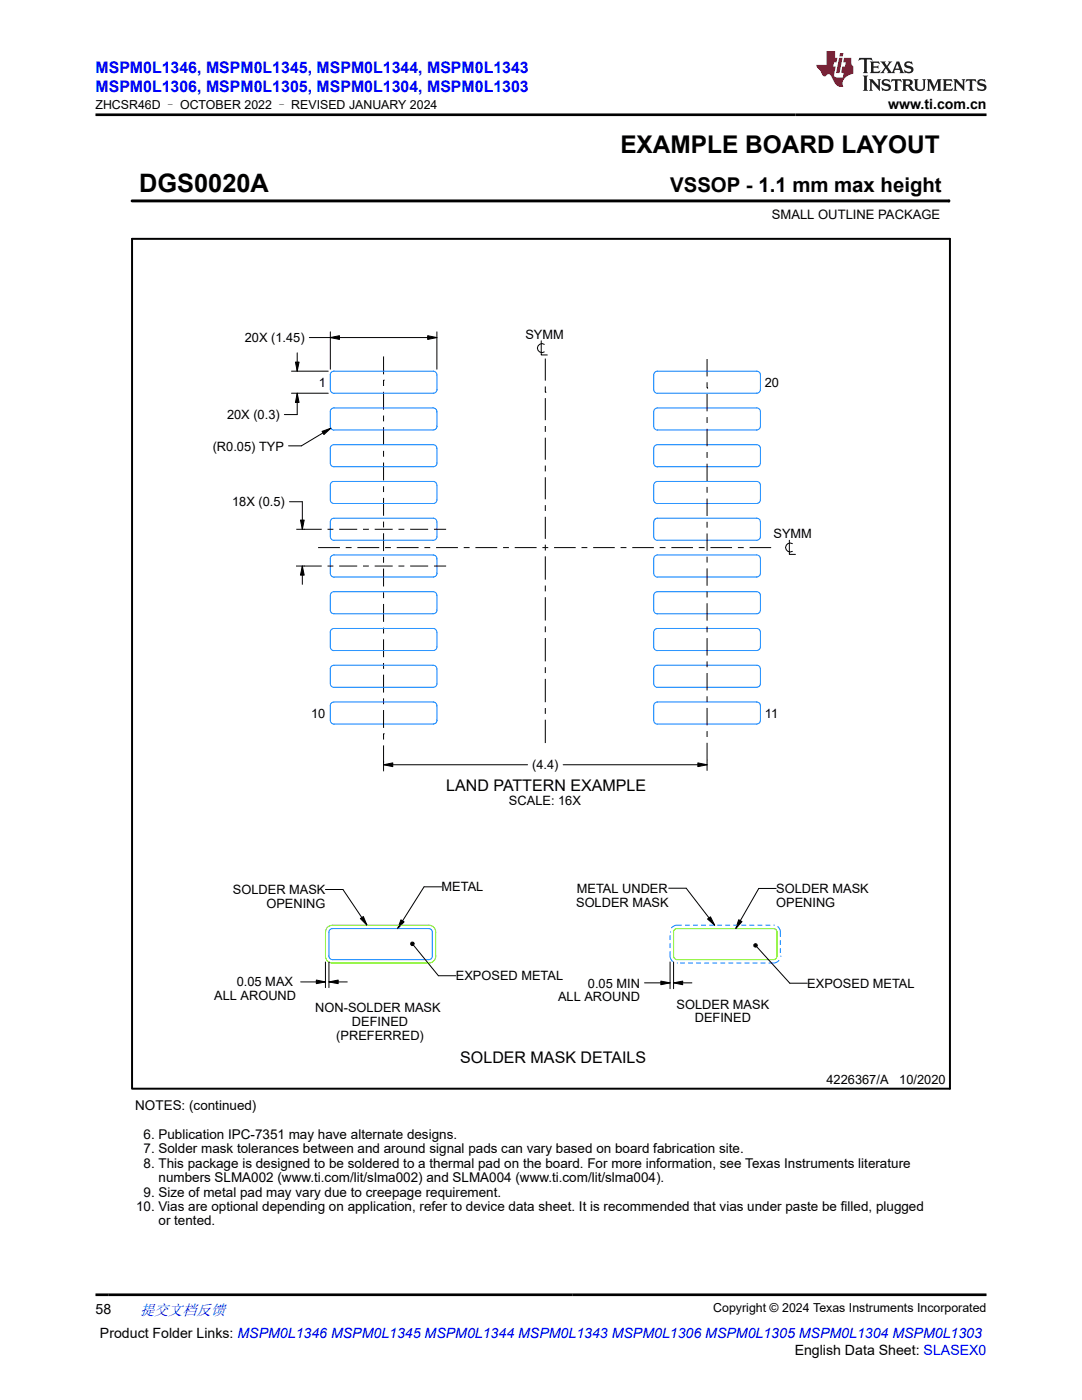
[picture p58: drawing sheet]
<svg xmlns="http://www.w3.org/2000/svg" width="216mm" height="279mm" viewBox="0 0 216 279" stroke-linecap="round" stroke-linejoin="round" font-family="sans-serif">
<defs><g id="words">
<text font-size="5.1" x="27.7" y="38.3">DGS0020A</text>
<text font-size="4.9" x="123.8" y="30.5">EXAMPLE BOARD LAYOUT</text>
<text font-size="4.1" x="133.7" y="38.3">VSSOP - 1.1 mm max height</text>
<g font-size="3.2" fill="#00f">
<text x="19" y="14.5">MSPM0L1346, MSPM0L1345, MSPM0L1344, MSPM0L1343</text>
<text x="19" y="18.3">MSPM0L1306, MSPM0L1305, MSPM0L1304, MSPM0L1303</text>
</g>
<g font-size="3.2">
<text x="89.1" y="157.8">LAND PATTERN EXAMPLE</text>
<text x="91.8" y="212.2">SOLDER MASK DETAILS</text>
</g>
<text font-size="3" fill="#00f" x="27.9" y="262.4">提交文档反馈</text>
<g font-size="2.8">
<text x="177.2" y="21.7">www.ti.com.cn</text>
<text x="19" y="262.1">58</text>
<text x="19.9" y="266.9">Product Folder Links: MSPM0L1346 MSPM0L1345 MSPM0L1344 MSPM0L1343 MSPM0L1306 MSPM0L1305 MSPM0L1304 MSPM0L1303</text>
<text x="158.6" y="270.3">English Data Sheet: SLASEX0</text>
</g>
<g font-size="2.7">
<text x="27" y="221.4">NOTES: (continued)</text>
<text x="28.6" y="227.2">6. Publication IPC-7351 may have alternate designs.</text>
<text x="28.6" y="233">8. This package is designed to be soldered to a thermal pad on the board. For more information, see Texas Instruments literature</text>
<text x="28.6" y="230.1">7. Solder mask tolerances between and around signal pads can vary based on board fabrication site.</text>
<text x="28.6" y="238.8">9. Size of metal pad may vary due to creepage requirement.</text>
<text x="31.6" y="235.9">numbers SLMA002 (www.ti.com/lit/slma002) and SLMA004 (www.ti.com/lit/slma004).</text>
<text x="27.2" y="241.7">10. Vias are optional depending on application, refer to device data sheet. It is recommended that vias under paste be filled, plugged</text>
<text x="31.6" y="244.6">or tented.</text>
</g>
<g font-size="2.6">
<text x="154" y="43.8">SMALL OUTLINE PACKAGE</text>
<text x="48.9" y="68.3">20X (1.45)</text>
<text x="104.8" y="67.7">SYMM</text>
<text x="63.6" y="77.2">1</text>
<text x="152.6" y="77.2">20</text>
<text x="45.3" y="83.7">20X (0.3)</text>
<text x="42.4" y="89.9">(R0.05) TYP</text>
<text x="46.3" y="101">18X (0.5)</text>
<text x="154.3" y="107.4">SYMM</text>
<text x="62.1" y="143.3">10</text>
<text x="152.6" y="143.3">11</text>
<text x="106.2" y="153.5">(4.4)</text>
<text x="101.6" y="160.7">SCALE: 16X</text>
<text x="46.5" y="178.4">SOLDER MASK</text>
<text x="88.1" y="177.9">METAL</text>
<text x="115.1" y="178.2">METAL UNDER</text>
<text x="154.9" y="178.2">SOLDER MASK</text>
<text x="53.2" y="181.2">OPENING</text>
<text x="115" y="180.9">SOLDER MASK</text>
<text x="154.9" y="181">OPENING</text>
<text x="47.2" y="196.9">0.05 MAX</text>
<text x="91" y="195.7">EXPOSED METAL</text>
<text x="117.3" y="197.1">0.05 MIN</text>
<text x="161.1" y="197.1">EXPOSED METAL</text>
<text x="42.7" y="199.6">ALL AROUND</text>
<text x="62.9" y="202.1">NON-SOLDER MASK</text>
<text x="111.4" y="199.8">ALL AROUND</text>
<text x="135" y="201.3">SOLDER MASK</text>
<text x="67.1" y="207.6">(PREFERRED)</text>
<text x="70.2" y="204.8">DEFINED</text>
<text x="138.6" y="204.1">DEFINED</text>
<text x="164.9" y="216.4">4226367/A</text>
<text x="179.4" y="216.4">10/2020</text>
</g>
<g font-size="2.5">
<text x="19" y="21.8">ZHCSR46D – OCTOBER 2022 – REVISED JANUARY 2024</text>
<text x="142.3" y="261.8">Copyright © 2024 Texas Instruments Incorporated</text>
</g>
</g></defs>
<g fill="#000">
<path d="M59 72.3h.7l-.4 1.8zM59.3 78.5l.4 1.8h-.7zM65.9 67.4l1.8-.4v.7zM85.3 67l1.9 .4-1.9 .3zM64.3 86.1l1.7-.6-1.4 1.2zM60 103.8h.7l-.4 1.8zM60.3 113l.4 1.8h-.7zM76.5 152.6l1.9-.3v.7zM139.2 152.3l1.9 .3-1.9 .4zM63.1 195.6l1.8 .4-1.8 .3zM65.6 196l1.9-.4v.7zM71.9 183.3l.6-.4 .7 1.7z"/>
<path d="M80 183.6l.6 .4-1.2 1.3zM82 188.2l.2-.2 .3 .1 .2 .2-.2 .4h-.3l-.2-.2zM131.9 195.8l1.8 .3-1.8 .4zM134.4 196.1l1.8-.3v.7zM141.2 183.4l.6-.4 .8 1.6zM147.4 183.6l.7 .3-1.3 1.4zM150.4 188.5l.3-.2 .3 .1 .1 .3-.1 .3h-.3l-.3-.2z"/>
</g>
<g fill="none" stroke="#000" stroke-width=".2">
<path d="M189.4 39.9v.4M26.3 40.1h163.1M58.2 78.5h7.3M58.2 74.1h7.3M59 72.3h.7l-.4 1.8zM59.3 70.4v3.7M59.3 78.5v4.2h-2.6M59.3 78.5l.4 1.8h-.7zM61.7 67.4h25.5M65.9 66.2v7.5M65.9 67.4l1.8-.4v.7zM76.5 75.9h.1"/>
<path d="M76.5 71.1v3.6M76.5 75.9v1.1M76.5 78.2v3.6M85.3 67l1.9 .4-1.9 .3zM87.2 66.2v7.5M108 68v2.8h1.2M108.6 68.7a.9 .9 0 0 0-1.4 .8 .9 .9 0 0 0 1.4 .7M108.8 78.3h.1M108.8 71.6v4.4M108.8 77.1v1.2M108.8 79.5v4.4M141.1 77.5h.1"/>
<path d="M141.1 71.7v3.4M141.1 76.3v1.2M141.1 78.6v3.5M64.3 86.1l1.7-.6-1.4 1.2zM66 85.5l-5.9 3.5h-2.5M76.5 82.9v1.2M76.5 85.3v3.5M76.5 90v1.1M76.5 92.3v3.6M76.5 97v1.2M76.5 99.4v3.5M108.8 85v1.2"/>
<path d="M108.8 87.3v4.5M108.8 92.9v1.2M108.8 95.2v4.4M141.1 83.3v1.1M141.1 85.6v3.4M141.1 90.2v1.2M141.1 92.5v3.5M141.1 97.2v1.1M141.1 99.5v3.5M57.8 100.1h2.5v5.5M60 103.8h.7l-.4 1.8zM60.3 113v3.6"/>
<path d="M60.3 113l.4 1.8h-.7zM63.5 109.3h4.3M64.2 113h-5.1M64.2 105.6h-5M65.4 113h1.1M65.4 105.6h1.1M67.7 113h3.6M67.7 105.6h3.6M69 109.3h1.2M71.3 109.3h4.4M72.4 113h1.2M72.4 105.6h1.2"/>
<path d="M74.8 113h3.6M74.8 105.6h3.6M76.5 104.1v1.2M76.5 106.4v3.6M76.5 111.1v1.2M76.5 113.5v3.5M76.5 118.2v1.2M76.8 109.3h1.2M79.2 109.3h4.3M79.5 113h1.2M79.5 105.6h1.2M81.8 113h3.6"/>
<path d="M81.8 105.6h3.6M84.7 109.3h1.1M86.6 113h2.4M86.6 105.6h2.4M87 109.3h4.4M92.5 109.3h1.2M94.9 109.3h4.3M100.4 109.3h1.1M102.7 109.3h4.4M108.2 109.3h1.2M108.8 100.8v1.2M108.8 103.1v4.4"/>
<path d="M108.8 108.7v1.2M108.8 111v4.7M108.8 116.9v1.1M108.8 119.2v4.6M110.6 109.3h4.3M116 109.3h1.2M118.4 109.3h4.3M123.8 109.3h1.2M126.2 109.3h4.3M131.6 109.3h1.2M134 109.3h4.3M139.4 109.3h1.2"/>
<path d="M141.1 104.1v1.2M141.1 106.5v3.4M141.1 111.1v1.2M141.1 113.4v3.5M141.1 118.1v1.1M141.8 109.3h4.3M147.2 109.3h1.2M149.6 109.3h4.3M157.5 107.8v2.8h1.2M158.1 108.5a.9 .9 0 0 0-1.4 .8 .9 .9 0 0 0 1.4 .7M76.5 120.5v3.6M76.5 125.3v1.1"/>
<path d="M76.5 127.6v3.6M76.5 132.3v1.2M76.5 134.6v3.6M76.5 139.4v1.1M108.8 125v1.2M108.8 127.3v4.7M108.8 133.2v1.1M108.8 135.5v4.6M141.1 120.4v3.5M141.1 125v1.2M141.1 127.4v3.4M141.1 132v1.2"/>
<path d="M141.1 134.3v3.5M141.1 139v1.1M76.5 146.4h.1M76.5 141.7v3.6M76.5 146.4v1.2M76.5 148.8v5.1M76.5 152.6h28.8M76.5 152.6l1.9-.3v.7zM108.8 141.3v1.2M108.8 143.6v4.7M112.4 152.6h28.7M139.2 152.3l1.9 .3-1.9 .4z"/>
<path d="M141.1 141.3v3.5M141.1 145.9v1.2M141.1 148.2v5.6M64.9 177.5h3.5l4.8 7.1M84.6 177l-5.2 8.3M84.6 177h3.5M133.4 177.3h3.5l5.7 7.3M154.9 177.3h-3.5l-4.6 8M60 196h4.9M63.1 195.6l1.8 .4-1.8 .3zM64.9 192v5.1M65.6 192v5.1"/>
<path d="M65.6 196h3.7M65.6 196l1.9-.4v.7zM71.9 183.3l.6-.4 .7 1.7zM80 183.6l.6 .4-1.2 1.3zM82 188.2l.2-.2 .3 .1 .2 .2-.2 .4h-.3l-.2-.2zM82.5 188.7l5 6h3.4M128.6 196.1h5.1M131.9 195.8l1.8 .3-1.8 .4zM133.7 192v5.3M134.4 196.1h3.7M134.4 192v5.3M134.4 196.1l1.8-.3v.7z"/>
<path d="M141.2 183.4l.6-.4 .8 1.6zM147.4 183.6l.7 .3-1.3 1.4zM150.4 188.5l.3-.2 .3 .1 .1 .3-.1 .3h-.3l-.3-.2zM151 189l6.6 7.2h3.5"/>
</g>
<path d="M26.3 47.7h163.3v169.6h-163.3z" fill="none" stroke="#000" stroke-width=".39"/>
<path d="M26.3 40.1h163.1" fill="none" stroke="#000" stroke-width=".58"/>
<g fill="none" stroke="#0080ff" stroke-width=".2">
<path d="M87.2 77.8v-3a.75 .75 0 0 0-.7-.7h-19.9a.71 .71 0 0 0-.7 .7v3a.75 .75 0 0 0 .8 .7M87.2 77.7a.75 .75 0 0 1-.7 .8h-19.9M151.7 77.8v-3a.75 .75 0 0 0-.7-.7h-19.8a.75 .75 0 0 0-.8 .7v3a.75 .75 0 0 0 .8 .7M151.7 77.7a.75 .75 0 0 1-.7 .8h-19.8M87.2 85.1v-2.9a.75 .75 0 0 0-.7-.8h-19.9a.71 .71 0 0 0-.7 .8v2.9a.75 .75 0 0 0 .8 .7M87.2 92.4v-2.9a.75 .75 0 0 0-.7-.8h-19.9a.71 .71 0 0 0-.7 .8v2.9a.75 .75 0 0 0 .8 .8M87.2 85.1a.75 .75 0 0 1-.7 .7h-19.9M87.2 92.4a.75 .75 0 0 1-.7 .7h-19.9M87.2 99.7a.75 .75 0 0 1-.7 .8h-20l-.4-.2-.2-.4v-3.1l.2-.5 .5-.2h19.9a.75 .75 0 0 1 .7 .7v3M151.7 99.8v-3a.75 .75 0 0 0-.7-.7h-19.8a.75 .75 0 0 0-.8 .7v3a.75 .75 0 0 0 .8 .7M151.7 92.4v-2.9a.75 .75 0 0 0-.7-.8h-19.8a.75 .75 0 0 0-.8 .8v2.9a.75 .75 0 0 0 .8 .8M151.7 85.1v-2.9a.75 .75 0 0 0-.7-.8h-19.8a.75 .75 0 0 0-.8 .8v2.9a.75 .75 0 0 0 .8 .7"/>
<path d="M151.7 99.7a.75 .75 0 0 1-.7 .8h-19.8M151.7 92.4a.75 .75 0 0 1-.7 .7h-19.8M151.7 85.1a.75 .75 0 0 1-.7 .7h-19.8M66.1 118.3l.5-.2h19.8a.75 .75 0 0 1 .8 .7v2.9a.75 .75 0 0 1-.7 .8h-20l-.4-.2-.2-.5v-3zM87.2 114.4v-2.9a.75 .75 0 0 0-.7-.7h-19.9a.71 .71 0 0 0-.7 .7v2.9a.75 .75 0 0 0 .8 .8M87.2 107.1v-2.9a.75 .75 0 0 0-.7-.8h-20l-.4 .2-.2 .4v3.1a.75 .75 0 0 0 .8 .7M87.2 114.4a.75 .75 0 0 1-.7 .8h-19.9M87.2 107.1a.75 .75 0 0 1-.7 .7h-19.9M151.7 114.4v-2.9a.75 .75 0 0 0-.7-.7h-19.8a.75 .75 0 0 0-.8 .7v2.9a.75 .75 0 0 0 .8 .8M151.7 107.1v-2.9a.75 .75 0 0 0-.7-.8h-20l-.3 .2-.2 .4-.1 3.1a.75 .75 0 0 0 .8 .7M151.7 114.4a.75 .75 0 0 1-.7 .8h-19.8M151.7 107.1a.75 .75 0 0 1-.7 .7h-19.8"/>
<path d="M66.1 133l.5-.2h19.8a.75 .75 0 0 1 .8 .7v2.9a.75 .75 0 0 1-.7 .8h-19.8a.75 .75 0 0 1-.8-.8v-2.9zM66.1 125.6l.5-.2h19.8a.75 .75 0 0 1 .8 .8v2.9a.75 .75 0 0 1-.7 .7h-19.8a.75 .75 0 0 1-.8-.7v-2.9zM130.7 133l.5-.2h19.8a.75 .75 0 0 1 .7 .7v2.9a.75 .75 0 0 1-.7 .8h-19.8a.75 .75 0 0 1-.8-.8v-2.9zM130.7 125.6l.5-.2h19.8a.75 .75 0 0 1 .7 .8v2.9a.75 .75 0 0 1-.7 .7h-19.8a.75 .75 0 0 1-.8-.7v-2.9zM131.2 122.5h19.8a.75 .75 0 0 0 .7-.8v-2.9a.75 .75 0 0 0-.7-.7h-19.8a.75 .75 0 0 0-.8 .7v3a.75 .75 0 0 0 .8 .7M66.1 140.3l.5-.2h19.8a.75 .75 0 0 1 .8 .7v3a.75 .75 0 0 1-.7 .7h-19.8a.75 .75 0 0 1-.8-.7v-3zM130.7 140.3l.5-.2h19.8a.75 .75 0 0 1 .7 .7v3a.75 .75 0 0 1-.7 .7h-19.8a.75 .75 0 0 1-.8-.7v-3zM65.8 185.5l.5-.2h19.3a.7 .7 0 0 1 .7 .7v4.8a.7 .7 0 0 1-.7 .7h-19.3a.7 .7 0 0 1-.7-.7v-4.8zM133.7 186h.1M133.7 189.9l.1 1.3 .5 .7M133.7 186.6v1M133.7 188.3v.9"/>
<path d="M135.1 192.2h.1M135.7 192.2h1M136 184.6l-1.3 .1-.7 .5M136.7 184.6h.9M137.3 192.2h1M138.3 184.6h.9M138.9 192.2h1M139.9 184.6h1M140.5 192.2h1M141.5 184.6h1M142.1 192.2h1M143.1 184.6h1"/>
<path d="M143.7 192.2h1M144.7 184.6h1M145.4 192.2h.9M146.3 184.6h1M147 192.2h.9M147.9 184.6h1M148.6 192.2h.9M149.5 184.6h1M150.2 192.2h.9M151.1 184.6h1M151.8 192.2h.9M152.8 184.6h.9"/>
<path d="M154.4 184.6h.1M155.2 184.9l.5 .7v1.4M155.5 191.6l-.8 .5-1.3 .1M155.7 190.8h.1M155.7 187.6v1M155.7 189.2v1"/>
</g>
<path d="M66.3 192.2a1.36 1.36 0 0 1-1.4-1.4l.1-4.8a1.36 1.36 0 0 1 1.3-1.4h19.3a1.36 1.36 0 0 1 1.3 1.4v4.8a1.36 1.36 0 0 1-1.3 1.4h-19.3M134.6 185.5l.5-.2h19.2a.7 .7 0 0 1 .7 .7v4.8a.7 .7 0 0 1-.7 .7h-19.4l-.4-.3-.1-.4v-4.8z" fill="none" stroke="#6ef200" stroke-width=".2"/>
<path d="M171.5 11.6l-.2 .5 .5-.2h.6v.1v2.2l-.2 .4h1l-.2-.4v-2.2v-.1h.5l.5 .2-.1-.5zM173.6 12.3l.2 .4v1.5l-.2 .4h1.9l.1-.6a1.08 1.08 0 0 1-1.3 .2v-.7h.6l.4 .2v-.7l-.4 .2h-.6v-.5l.2-.2a1 1 0 0 1 1 .3l-.1-.5zM175.7 12.3l.9 1.1-1 1.2h.9l-.2-.2 .5-.8 .4 .8-.2 .2h1.6l-.2-.2 .2-.5h.9l.1 .5-.1 .2h.9l-.2-.3-.8-2h-.5l-.9 2.2-.9-1.1 .9-1.1h-.8l.2 .2-.4 .6-.4-.6 .2-.2zM179 12.7l.4 1h-.7zM180.7 12.4a.65 .65 0 0 0-.2 .7 .65 .65 0 0 0 .6 .5l.6 .1 .1 .3a.79 .79 0 0 1-.7 .4 .79 .79 0 0 1-.7-.5l.1 .7 .2-.1a.93 .93 0 0 0 1.1 .1 .93 .93 0 0 0 .4-1 1.46 1.46 0 0 0-1.2-.6l-.1-.3a1.09 1.09 0 0 1 1.2 .2l-.2-.6-.1 .1-.5-.2zM172.2 15.1l.2 .4v2.2l-.2 .4h1l-.2-.4v-2.2l.2-.4zM173.4 15.8l.2 .4v1.5l-.2 .4h.8l-.3-.4 .1-1.3 1.6 1.8v-2l.2-.4h-.7l.1 .2 .1 1.1-1.2-1.3zM176.2 15.9a.65 .65 0 0 0-.2 .8 .65 .65 0 0 0 .6 .4l.6 .2 .1 .2a.79 .79 0 0 1-.7 .4 .79 .79 0 0 1-.7-.5l.1 .7 .2-.1a.93 .93 0 0 0 1.1 .1 .93 .93 0 0 0 .4-.9 1.46 1.46 0 0 0-1.2-.6l-.1-.4a1.09 1.09 0 0 1 1.2 .2l-.1-.6-.2 .1-.5-.1zM177.9 15.8l-.1 .6a.63 .63 0 0 1 .8-.3v1.6l-.3 .4h1l-.2-.4v-1.6a.66 .66 0 0 1 .8 .3l-.1-.6zM180 15.8l.2 .4v1.5l-.2 .4h1l-.2-.2-.1-.7h.5l.1 .2a.79 .79 0 0 0 1.2 .6l-1-.9a.61 .61 0 0 0 .6-.6 .61 .61 0 0 0-.5-.7zM180.8 16.1h.1a.47 .47 0 0 1 .5 .1 .47 .47 0 0 1 .1 .5l-.1 .1-.7 .1zM182.3 15.8l.2 .2a2.27 2.27 0 0 0 .4 2 1.04 1.04 0 0 0 1.7-.7v-1.3l.2-.2h-.8l.2 .4v1.1a.6 .6 0 0 1-.6 .6 .6 .6 0 0 1-.6-.6v-1.1l.3-.4zM184.9 15.8l.2 .4v1.5l-.2 .4h.8l-.3-.4v-1.4l.9 1.9 .9-1.9v1.4l-.3 .4h1l-.2-.4v-1.5l.2-.4h-.8l-.7 1.5-.6-1.5zM188.1 15.8l.2 .4v1.5l-.2 .4h1.9l.1-.6a1.09 1.09 0 0 1-1.3 .2v-.7h.6l.4 .2v-.6l-.4 .2h-.6v-.6l.2-.1a1.01 1.01 0 0 1 1 .3l-.1-.6zM190.2 15.8l.3 .4v1.5l-.3 .4h.8l-.2-.4v-1.3l1.6 1.8v-2l.2-.4h-.7l.2 .2v1.1l-1.2-1.3zM192.8 15.8l-.1 .6a.63 .63 0 0 1 .8-.3v1.6l-.3 .4h1l-.2-.4v-1.6a.66 .66 0 0 1 .8 .3l-.1-.6zM195.2 15.9a.65 .65 0 0 0-.2 .8 .65 .65 0 0 0 .6 .4l.6 .2 .2 .2a.79 .79 0 0 1-.7 .4 .79 .79 0 0 1-.7-.5l.1 .7 .2-.1a.93 .93 0 0 0 1 .1 .93 .93 0 0 0 .5-.9 1.46 1.46 0 0 0-1.3-.6v-.4a1.09 1.09 0 0 1 1.2 .2l-.2-.6-.2 .1-.5-.1z" fill="#231f20"/>
<path d="M164.9 10.2v2.8h-2l.1 .3 .8 1a.95 .95 0 0 0 1 .9 .59 .59 0 0 1 .5-.4 .59 .59 0 0 1 .5 .4l.4 .7a1.59 1.59 0 0 0 2.1 1.4 1.61 1.61 0 0 1 1-2.3l1-.3-.1-1.5a1.59 1.59 0 0 1-.3-1.7h-1.5l-.2 .9h.6l-.2 .9h-.5l-.2 1v.2l.4 .1-.1 .9h-.7a.73 .73 0 0 1-1-.7l.3-1.5h-.5l.1-.9h.5l.2-.9h-.5v-1.3zM167.4 11.5l-.6 3.1h.7l.6-3.1zM167.6 10.6l-.1 .6h.7l.1-.6z" fill="#ed1c24"/>
<path d="M19 22.9h177.8M19 258.4h177.8" fill="none" stroke="#000" stroke-width=".53"/>
<use href="#words"/>
</svg>
